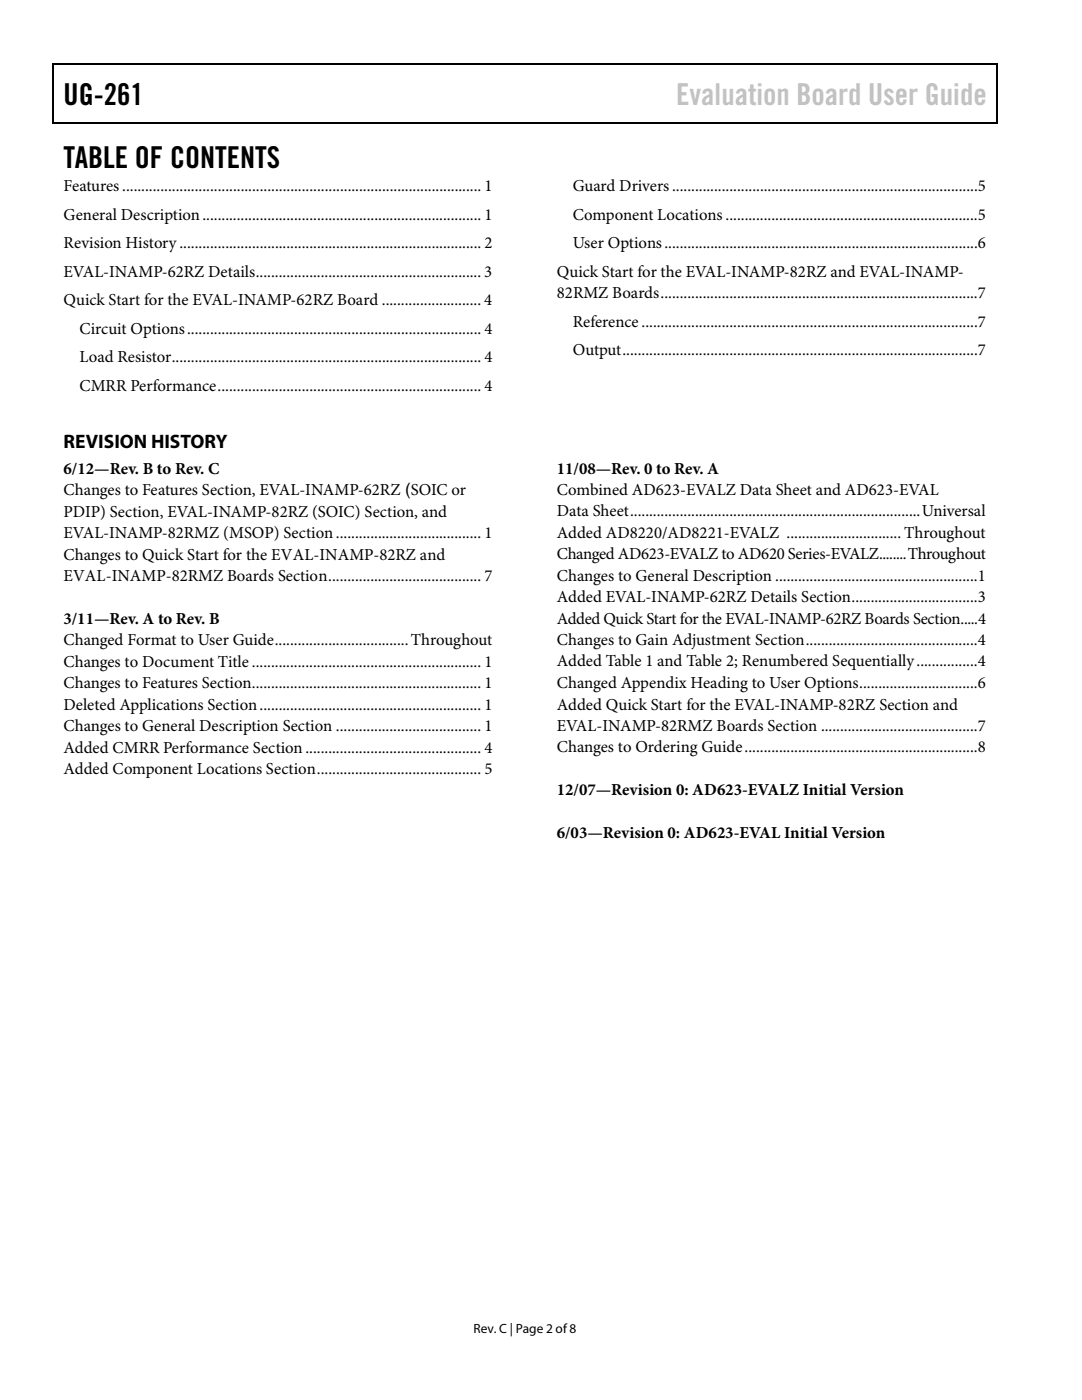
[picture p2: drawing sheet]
<svg xmlns="http://www.w3.org/2000/svg" width="216mm" height="279mm" viewBox="0 0 216 279" stroke-linecap="round" stroke-linejoin="round" font-family="sans-serif">
<defs><g id="words">
<g font-size="6">
<text x="12.7" y="20.9">UG-261</text>
<text x="12.7" y="33.6">TABLE OF CONTENTS</text>
</g>
<text font-size="6" fill="#c1c1c1" x="134.9" y="20.9">Evaluation Board User Guide</text>
<text font-size="3.9" x="12.7" y="89.4">REVISION HISTORY</text>
<g font-size="3.3">
<text x="12.7" y="38.1">Features.............................................................................................. 1</text>
<text x="114.3" y="38.1">Guard Drivers................................................................................5</text>
<text x="12.7" y="43.8">General Description......................................................................... 1</text>
<text x="114.3" y="43.8">Component Locations ..................................................................5</text>
<text x="12.7" y="49.5">Revision History............................................................................... 2</text>
<text x="114.3" y="49.5">User Options..................................................................................6</text>
<text x="12.7" y="55.2">EVAL-INAMP-62RZ Details........................................................... 3</text>
<text x="111.1" y="59.5">82RMZ Boards...................................................................................7</text>
<text x="111.1" y="55.2">Quick Start for the EVAL-INAMP-82RZ and EVAL-INAMP-</text>
<text x="12.7" y="60.9">Quick Start for the EVAL-INAMP-62RZ Board .......................... 4</text>
<text x="114.3" y="65.2">Reference ........................................................................................7</text>
<text x="15.9" y="66.6">Circuit Options............................................................................. 4</text>
<text x="114.3" y="70.9">Output.............................................................................................7</text>
<text x="15.9" y="72.3">Load Resistor................................................................................. 4</text>
<text x="15.9" y="78">CMRR Performance..................................................................... 4</text>
<text x="12.7" y="94.5">6/12—Rev. B to Rev. C</text>
<text x="111.1" y="94.5">11/08—Rev. 0 to Rev. A</text>
<text x="12.7" y="98.8">Changes to Features Section, EVAL-INAMP-62RZ (SOIC or</text>
<text x="111.1" y="98.8">Combined AD623-EVALZ Data Sheet and AD623-EVAL</text>
<text x="12.7" y="107.4">EVAL-INAMP-82RMZ (MSOP) Section...................................... 1</text>
<text x="12.7" y="103.1">PDIP) Section, EVAL-INAMP-82RZ (SOIC) Section, and</text>
<text x="111.1" y="103.1">Data Sheet............................................................................Universal</text>
<text x="111.1" y="107.3">Added AD8220/AD8221-EVALZ .............................. Throughout</text>
<text x="12.7" y="111.7">Changes to Quick Start for the EVAL-INAMP-82RZ and</text>
<text x="111.1" y="111.6">Changed AD623-EVALZ to AD620 Series-EVALZ........Throughout</text>
<text x="12.7" y="116">EVAL-INAMP-82RMZ Boards Section........................................ 7</text>
<text x="111.1" y="115.9">Changes to General Description .....................................................1</text>
<text x="12.7" y="124.5">3/11—Rev. A to Rev. B</text>
<text x="111.1" y="124.5">Added Quick Start for the EVAL-INAMP-62RZ Boards Section.....4</text>
<text x="111.1" y="120.2">Added EVAL-INAMP-62RZ Details Section.................................3</text>
<text x="12.7" y="128.8">Changed Format to User Guide...................................Throughout</text>
<text x="111.1" y="128.7">Changes to Gain Adjustment Section.............................................4</text>
<text x="12.7" y="133.1">Changes to Document Title ............................................................ 1</text>
<text x="12.7" y="137.4">Changes to Features Section............................................................ 1</text>
<text x="111.1" y="133">Added Table 1 and Table 2; Renumbered Sequentially................4</text>
<text x="111.1" y="137.3">Changed Appendix Heading to User Options...............................6</text>
<text x="12.7" y="141.6">Deleted Applications Section.......................................................... 1</text>
<text x="111.1" y="141.6">Added Quick Start for the EVAL-INAMP-82RZ Section and</text>
<text x="12.7" y="145.9">Changes to General Description Section ...................................... 1</text>
<text x="111.1" y="145.9">EVAL-INAMP-82RMZ Boards Section .........................................7</text>
<text x="12.7" y="150.2">Added CMRR Performance Section.............................................. 4</text>
<text x="12.7" y="154.5">Added Component Locations Section........................................... 5</text>
<text x="111.1" y="150.1">Changes to Ordering Guide.............................................................8</text>
<text x="111.1" y="158.7">12/07—Revision 0: AD623-EVALZ Initial Version</text>
<text x="111.1" y="167.2">6/03—Revision 0: AD623-EVAL Initial Version</text>
</g>
<text font-size="2.7" x="94.5" y="266">Rev. C | Page 2 of8</text>
</g></defs>
<path d="M10.5 12.7h.3v1h-.3zM10.5 12.7h.3v.3h-.3zM128.6 12.7h.3v.3h-.3zM198.8 12.7h.2v1h-.2zM198.8 12.7h.2v.3h-.2zM10.5 24.4h.3v.2h-.3zM128.4 24.4h.2v.2h-.2zM198.8 24.4h.2v.2h-.2z" fill="#000"/>
<path d="M10.7 13.7v10.7M10.8 12.8h117.8M128.9 12.8h69.9M198.9 13.7v10.7M10.8 24.5h188" fill="none" stroke="#000" stroke-width=".25"/>
<use href="#words"/>
</svg>
